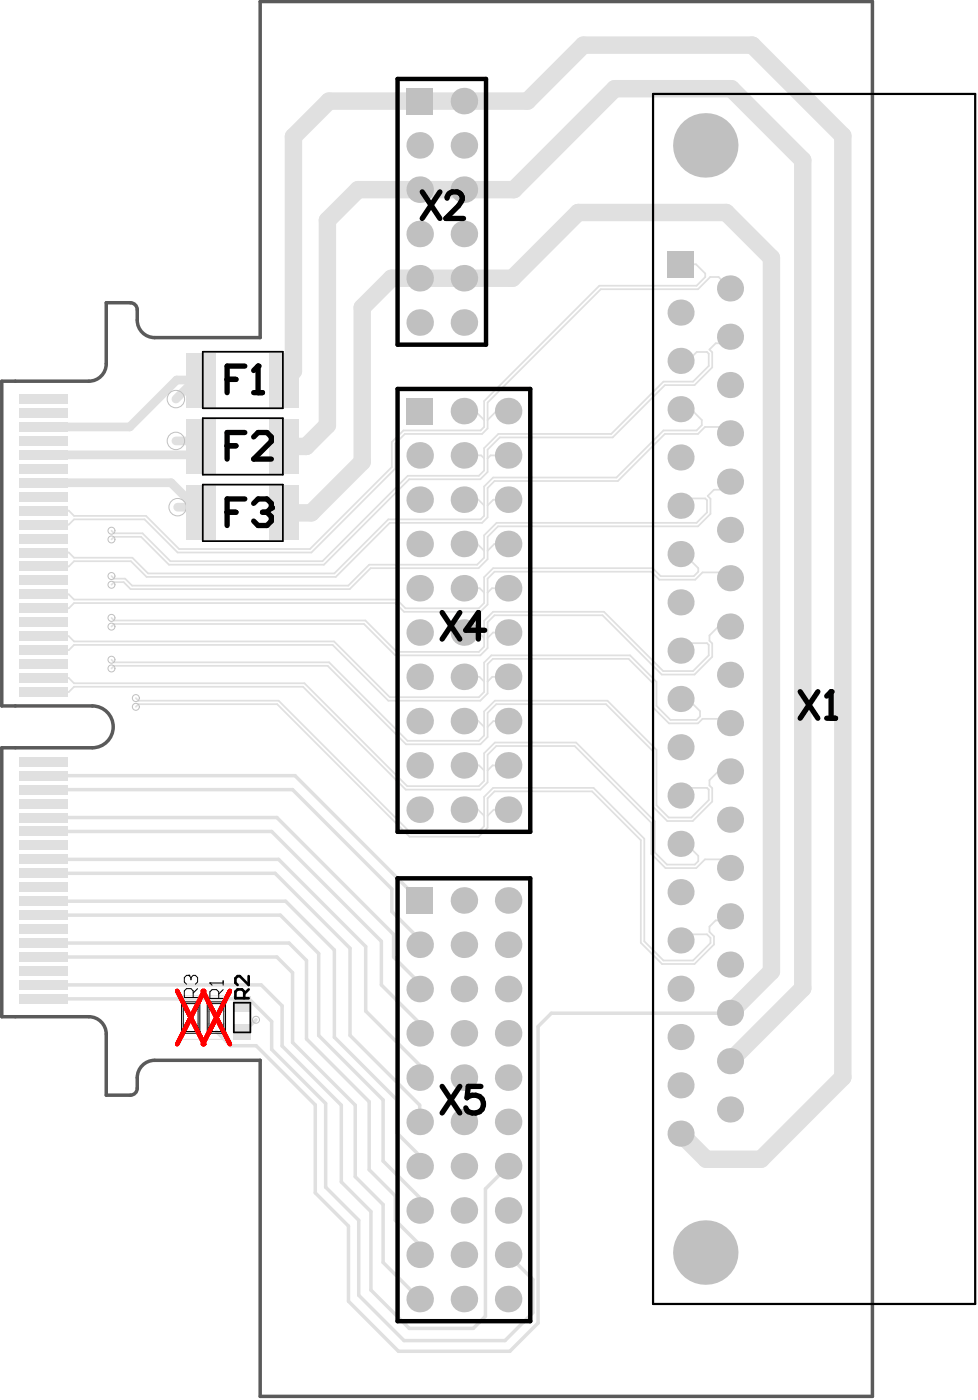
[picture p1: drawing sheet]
<svg xmlns="http://www.w3.org/2000/svg" width="187mm" height="267mm" viewBox="0 0 187 267" stroke-linecap="round" stroke-linejoin="round" font-family="sans-serif">
<path d="M33.8 189.3l5.2 10.1M38.7 189.3l5.2 10.1M39 189.3l-5.2 10.1M43.9 189.3l-5.2 10.1" fill="none" stroke="#f00" stroke-width=".84"/>
<g fill="none" stroke="#e0e0e0" stroke-width=".33">
<path d="M129.9 50.5h2.9l1.8 1.7v.7l-1.7 1.7h-18.5l-22 22v5l-.7 .6h-14.7l-2.2 2.2v4.8l-15.7 15.7h-24.9l-6.3-6.4h-13.8l-1-1h-4.8M139.3 55.1l-2.2-2.2h-1.6l-2.3 2.3h-18.6l-21.6 21.7v4.9l-1 1.1h-14.7l-1.9 1.8v4.8l-16 16h-25.5l-6.3-6.3h-13.5l-1 1h-4.8M88.5 78.5h2.2l1.7 1.7M97 78.5h-2.3l-1.7 1.7M129.9 78.2h2l2 2v1l-1 1h-6.3l-9 9h-23.5l-1.7 1.7v5.6l-.7 .7h-17.6l-10.3 10.3h-35.6l-2.9-3h-11.2l-1-1h-4.8M129.9 68.9h1.4l1.6-1.7h2l.3 .4v2.3l-3 3h-5.6l-10 10h-21.5l-2.7 2.7v4.3l-1 1h-13.6l-16.3 16.3h-29l-5.3-5.3h-5.4l-.5-.5M139.3 64.3l-1.2 1.3h-1.5l-1.2 1.2 .5 .5v2.9l-3.4 3.4h-5.6l-10 10h-21.5l-2.4 2.3v4.3l-1.3 1.3h-13.6l-16.3 16.4h-29.6l-5.3-5.4h-5.1l-.5 .5M88.5 95.4h2.8l1.1 1.1M88.5 87h3.3l.6 .5M97 95.4h-2.9l-1.1 1.1M97 87h-3.4l-.6 .5M129.9 96.6l1.4-1.4h3.3l.3 .3v2.4l-2 2h-38.1l-2.4 2.4v4.2l-1.4 1.4h-20.6l-3.9 4h-41.3l-1.3-1.4h-2.1l-.5-.5"/>
<path d="M139.3 92l-1.5 1.5h-1.6l-1.2 1.2 .6 .6v2.8l-2.4 2.4h-38.2l-2 2v4.3l-1.7 1.7h-20.6l-4 4h-41.8l-1.3-1.3h-1.8l-.5 .5M139.3 82.8l-1.2-1.2h-3.6l-1.3 1.3h-6.3l-9 9h-23.5l-1.4 1.3v5.6l-1 1.1h-17.6l-10.3 10.3h-36.1l-3-3h-10.9l-1 1h-4.8M21.3 118l.5 .5h47.9l6 6h15.7l1-1v-4.9l1.7-1.7h21.1l11.3 11.3h5.7l3-3v-2l-.3-.4h-3.6l-1.4 1.5M88.5 103.9h2.6l1.3 1.3M88.5 112.4h3l.9 .8M97 103.9h-2.7l-1.3 1.3M97 112.4h-3.1l-.9 .8M129.9 105.8h.7l2.6 2.7v.7l-.8 .9h-6.3l-1.5-1.6h-30.5l-1.7 1.7v5l-1 1h-14l-1.7-1.7h-61.6l-1-1h-4.8M139.3 110.4l-1.1-1.1h-4.2l-1.3 1.4h-6.9l-1.5-1.5h-29.9l-1.4 1.3v5l-1.3 1.4h-14.6l-1.7-1.7h-61.3l-1 1h-4.8M139.3 119.7h-2.2l-1.7 1.7v1l.5 .5v2.6l-3.4 3.3h-6.2l-11.3-11.3h-20.6l-1.4 1.4v4.9l-1.3 1.4h-16.3l-5.9-6h-47.7l-.5 .5M8.3 129.5h4.8l1 1h44l19.6 19.7h13.7l1-1v-5.3l2-2.1h15.5l15 15.1v5.9l2.4 2.3h5.3l.6-.6v-1l-2.2-2.3h-1.1M8.3 132.2h4.8l1-1h43.7l19.6 19.6h14.3l1.3-1.4v-5.2l1.7-1.7h15l14.6 14.6v6l2.7 2.7h5.9l1.6-1.7h3.2l1.6 1.7"/>
<path d="M8.3 121.5h4.8l1 1h49.6l10.7 10.7h17l1-1v-5.6l1.4-1.4h26.4l5.1 5v4.6l2.6 2.7h5l.7-.7v-1l-2.3-2.3h-1.4M8.3 124.2h4.8l1-1h49.4l10.6 10.6h17.6l1.3-1.4v-5.6l1-1h26l4.6 4.7v4.6l3.1 3.1h5.5l.8-.9h4.5l.8 .8M21.3 126l.5 .5h41l15 15h13.6l1-1v-4.6l2-2.1h21.5l9.4 9.4v10.6l2.3 2.3h4.3l3.3-3.3v-2l-.3-.3h-3.6l-1.4 1.5M21.3 127.7l.5-.5h40.7l15 15h14.2l1.3-1.4v-4.6l1.7-1.7h20.9l9 9v10.6l2.7 2.7h4.9l3.7-3.7v-2.6l-.5-.5v-1l1.7-1.7h2.2M25.9 133.3l.5 .5h26.8l25.2 25.3h12.6l1.4-1.3v-5.6l1.7-1.7h19.2l9.6 9.7v19.6l3.7 3.7h5.6l3.4-3.4v-1l-.7-.6h-3.9l-1.1 1.1M25.9 135l.5-.5h26.5l25.2 25.3h13.2l1.7-1.7v-5.6l1.4-1.3h18.6l9.3 9.3v19.6l4 4h6.2l3.7-3.7v-1.5l-.8-.9v-1l1.2-1.2h1.9l.8-.8M88.5 137.7h2.8l1.1 1.1M88.5 129.3h3l.9 .9M88.5 120.8h2.8l1.1 1M97 137.7h-2.9l-1.1 1.1M97 129.3h-3.1l-.9 .9M97 120.8h-2.9l-1.1 1"/>
<path d="M88.5 154.7h2.7l1.2 1.1M88.5 146.2h2.9l1 1M97 154.7h-2.8l-1.2 1.1M97 146.2h-3l-1 1"/>
</g>
<g fill="none" stroke="#e0e0e0" stroke-width=".66">
<path d="M8.3 150.8h47.5l19 19v4.3l5.3 5.3v1.1M8.3 156.1h44.5l22.3 22.4v4.3l5 5v1.1M8.3 158.8h43.5l21 21v8.3l7.3 7.3v2M8.3 148.2h48l23.8 23.8M8.3 164.1h44.9l16.6 16.7v12.3l10.3 10.3v2.4M8.3 166.8h44.2l14.3 14.3v16.7l13.3 13.3v3.2M8.3 172.1h46.2l9.3 9.4v16.6l12 12v6.3l4.3 4.4v1.9M8.3 174.8h45.2l7.3 7.3v15.7l12.3 12.3v11.7l7 6.9v2.5M8.3 182.8h44.5l3 3v13.3l12 12v13.7l5.3 5.3v11l7 7M8.3 180.1h46.9l3.3 3.4v14.9l11.9 12v13l5 5v4.7l4.7 4.6v2M8.3 190.8h39.2l4.3 4.3v5.3l10.3 10.4v16l6.4 6.3v14.3l8.6 8.7h19.3l5.3-5.4v-6.3l-4.7-4.7M8.3 188.1h41.5l4 4v7.7l11.3 11.3v14.7l5.7 5.6v15l7.3 7.3h12.2l2.3-2.3v-24.3l4.4-4.4"/>
<path d="M48.8 194.8l-2.2 2.2h-.4M139.3 193.5h-34.1l-2.5 2.6v56.6l-5.4 5.4h-21.3l-9.5-9.6v-14.3l-6.3-6.4v-16.8l-11.3-11.3h-4.9l-2.7-2.7"/>
</g>
<path d="M54.3 72.6l1.7-1.7v-44.8l6.8-6.8h37.9l10.6-10.7h32.2l17.3 17.3v179.9l-15.6 15.6h-10.5l-4.8-4.9M54.3 85.3h4.1l4.1-4.1v-39.1l5.8-5.9h29.8l19.2-19.3h22.3l13.6 13.7v158.2l-13.9 13.9M54.3 98h5.1l9.7-9.8v-29.5l5.6-5.6h23.1l12.5-12.5h28.3l8.6 8.6v136.3l-7.9 8" fill="none" stroke="#e0e0e0" stroke-width="3.3"/>
<path d="M37.2 72.6l-3.6 3.6M38.4 72.6h-4.7l-8.9 9h-16.5M8.3 92.2h24.4l5.7 5.8M33.6 84.2h3.7l1.1 1.1-1.6 1.6h-28.5M33.9 96.9h3.4" fill="none" stroke="#e0e0e0" stroke-width="1.7"/>
<g fill="none" stroke="#c0c0c0" stroke-width=".19">
<circle cx="33.6" cy="76.2" r="1.66"/>
<circle cx="33.6" cy="84.2" r="1.66"/>
<circle cx="33.9" cy="96.9" r="1.66"/>
<circle cx="21.3" cy="118" r=".67"/>
<circle cx="21.3" cy="111.7" r=".67"/>
<circle cx="21.3" cy="110" r=".67"/>
<circle cx="21.3" cy="101.4" r=".67"/>
<circle cx="21.3" cy="103" r=".67"/>
<circle cx="21.3" cy="119.7" r=".67"/>
<circle cx="21.3" cy="126" r=".67"/>
<circle cx="21.3" cy="127.7" r=".67"/>
<circle cx="25.9" cy="135" r=".67"/>
<circle cx="25.9" cy="133.3" r=".67"/>
<circle cx="48.8" cy="194.8" r=".67"/>
</g>
<g fill="#c0c0c0">
<circle cx="88.5" cy="239.7" r="2.53"/>
<circle cx="88.5" cy="205.8" r="2.53"/>
<circle cx="88.5" cy="172" r="2.53"/>
<circle cx="88.5" cy="137.7" r="2.53"/>
<circle cx="88.5" cy="103.9" r="2.53"/>
<circle cx="88.5" cy="36.2" r="2.53"/>
<circle cx="88.5" cy="248.1" r="2.53"/>
<circle cx="88.5" cy="222.7" r="2.53"/>
<circle cx="88.5" cy="231.2" r="2.53"/>
<circle cx="88.5" cy="188.9" r="2.53"/>
<circle cx="88.5" cy="197.4" r="2.53"/>
<circle cx="88.5" cy="180.5" r="2.53"/>
<circle cx="88.5" cy="146.2" r="2.53"/>
<circle cx="88.5" cy="154.7" r="2.53"/>
<circle cx="88.5" cy="112.4" r="2.53"/>
<circle cx="88.5" cy="120.8" r="2.53"/>
<circle cx="88.5" cy="87" r="2.53"/>
<circle cx="88.5" cy="95.4" r="2.53"/>
<circle cx="88.5" cy="61.6" r="2.53"/>
<circle cx="88.5" cy="53.1" r="2.53"/>
<circle cx="88.5" cy="44.7" r="2.53"/>
<circle cx="88.5" cy="27.8" r="2.53"/>
<circle cx="88.5" cy="19.3" r="2.53"/>
<circle cx="88.5" cy="129.3" r="2.53"/>
<circle cx="88.5" cy="214.3" r="2.53"/>
<circle cx="88.5" cy="78.5" r="2.53"/>
<circle cx="97" cy="239.7" r="2.53"/>
<circle cx="97" cy="205.8" r="2.53"/>
<circle cx="97" cy="172" r="2.53"/>
<circle cx="97" cy="137.7" r="2.53"/>
<circle cx="97" cy="103.9" r="2.53"/>
<circle cx="129.9" cy="152" r="2.49"/>
<circle cx="129.9" cy="124.3" r="2.49"/>
<circle cx="139.3" cy="138.1" r="2.49"/>
<circle cx="97" cy="248.1" r="2.53"/>
<circle cx="97" cy="222.7" r="2.53"/>
<circle cx="97" cy="231.2" r="2.53"/>
<circle cx="97" cy="188.9" r="2.53"/>
<circle cx="97" cy="197.4" r="2.53"/>
<circle cx="97" cy="180.5" r="2.53"/>
<circle cx="97" cy="146.2" r="2.53"/>
<circle cx="97" cy="154.7" r="2.53"/>
<circle cx="97" cy="112.4" r="2.53"/>
<circle cx="97" cy="120.8" r="2.53"/>
<circle cx="97" cy="87" r="2.53"/>
<circle cx="97" cy="95.4" r="2.53"/>
<circle cx="129.9" cy="216.5" r="2.49"/>
<circle cx="129.9" cy="207.3" r="2.49"/>
<circle cx="129.9" cy="198.1" r="2.49"/>
<circle cx="129.9" cy="188.9" r="2.49"/>
<circle cx="129.9" cy="179.6" r="2.49"/>
<circle cx="129.9" cy="170.4" r="2.49"/>
<circle cx="129.9" cy="142.7" r="2.49"/>
<circle cx="129.9" cy="115.1" r="2.49"/>
<circle cx="129.9" cy="96.6" r="2.49"/>
<circle cx="129.9" cy="87.4" r="2.49"/>
<circle cx="129.9" cy="68.9" r="2.49"/>
<circle cx="129.9" cy="59.7" r="2.49"/>
<circle cx="139.3" cy="202.7" r="2.49"/>
<circle cx="139.3" cy="193.5" r="2.49"/>
<circle cx="139.3" cy="175" r="2.49"/>
<circle cx="139.3" cy="165.8" r="2.49"/>
<circle cx="139.3" cy="147.3" r="2.49"/>
<circle cx="139.3" cy="119.7" r="2.49"/>
<circle cx="139.3" cy="110.4" r="2.49"/>
<circle cx="139.3" cy="101.2" r="2.49"/>
<circle cx="139.3" cy="92" r="2.49"/>
<circle cx="139.3" cy="82.8" r="2.49"/>
<circle cx="139.3" cy="73.5" r="2.49"/>
<circle cx="139.3" cy="64.3" r="2.49"/>
<circle cx="139.3" cy="55.1" r="2.49"/>
<circle cx="97" cy="129.3" r="2.53"/>
<circle cx="97" cy="214.3" r="2.53"/>
<circle cx="97" cy="78.5" r="2.53"/>
<circle cx="129.9" cy="161.2" r="2.49"/>
<circle cx="129.9" cy="133.5" r="2.49"/>
<circle cx="129.9" cy="105.8" r="2.49"/>
<circle cx="129.9" cy="78.2" r="2.49"/>
<circle cx="139.3" cy="211.9" r="2.49"/>
<circle cx="139.3" cy="184.2" r="2.49"/>
<circle cx="139.3" cy="156.6" r="2.49"/>
<circle cx="139.3" cy="128.9" r="2.49"/>
<circle cx="80.1" cy="239.7" r="2.53"/>
<circle cx="80.1" cy="205.8" r="2.53"/>
<circle cx="80.1" cy="137.7" r="2.53"/>
<circle cx="80.1" cy="103.9" r="2.53"/>
<circle cx="80.1" cy="36.2" r="2.53"/>
<circle cx="80.1" cy="248.1" r="2.53"/>
<circle cx="80.1" cy="222.7" r="2.53"/>
<circle cx="80.1" cy="231.2" r="2.53"/>
<circle cx="80.1" cy="188.9" r="2.53"/>
<circle cx="80.1" cy="197.4" r="2.53"/>
<circle cx="80.1" cy="180.5" r="2.53"/>
<circle cx="80.1" cy="146.2" r="2.53"/>
<circle cx="80.1" cy="154.7" r="2.53"/>
<circle cx="80.1" cy="112.4" r="2.53"/>
<circle cx="80.1" cy="120.8" r="2.53"/>
<circle cx="80.1" cy="87" r="2.53"/>
<circle cx="80.1" cy="95.4" r="2.53"/>
<circle cx="80.1" cy="61.6" r="2.53"/>
<circle cx="80.1" cy="53.1" r="2.53"/>
<circle cx="80.1" cy="44.7" r="2.53"/>
<circle cx="80.1" cy="27.8" r="2.53"/>
<circle cx="134.6" cy="239.2" r="6.2"/>
<circle cx="80.1" cy="129.3" r="2.53"/>
<circle cx="80.1" cy="214.3" r="2.53"/>
<circle cx="134.6" cy="27.8" r="6.2"/>
</g>
<g fill="#c0c0c0">
<path d="M127.4 48h5v5h-5z" fill-rule="evenodd"/>
<path d="M77.6 169.5h5v5h-5z" fill-rule="evenodd"/>
<path d="M77.6 16.8h5v5h-5z" fill-rule="evenodd"/>
<path d="M77.6 76h5v5.1h-5z" fill-rule="evenodd"/>
</g>
<path d="M39.6 190.2h3.4v3h-3.4zM39.6 195.5h3.4v3h-3.4z" fill="none" stroke="#e0e0e0" stroke-width=".19"/>
<g fill="#e0e0e0">
<path d="M51.5 92.7h5.6v10.5h-5.6z" fill-rule="evenodd"/>
<path d="M51.5 80h5.6v10.5h-5.6z" fill-rule="evenodd"/>
<path d="M51.5 67.4h5.6v10.4h-5.6z" fill-rule="evenodd"/>
<path d="M3.7 189.9h9.3v1.8h-9.3z" fill-rule="evenodd"/>
<path d="M3.7 184.5h9.3v1.9h-9.3z" fill-rule="evenodd"/>
<path d="M3.7 179.2h9.3v1.8h-9.3z" fill-rule="evenodd"/>
<path d="M3.7 176.5h9.3v1.9h-9.3z" fill-rule="evenodd"/>
<path d="M3.7 171.2h9.3v1.9h-9.3z" fill-rule="evenodd"/>
<path d="M3.7 165.9h9.3v1.8h-9.3z" fill-rule="evenodd"/>
<path d="M3.7 163.2h9.3v1.9h-9.3z" fill-rule="evenodd"/>
<path d="M3.7 157.9h9.3v1.8h-9.3z" fill-rule="evenodd"/>
<path d="M3.7 155.2h9.3v1.9h-9.3z" fill-rule="evenodd"/>
<path d="M3.7 152.6h9.3v1.8h-9.3z" fill-rule="evenodd"/>
<path d="M3.7 149.9h9.3v1.8h-9.3z" fill-rule="evenodd"/>
<path d="M3.7 144.6h9.3v1.8h-9.3z" fill-rule="evenodd"/>
<path d="M3.7 131.3h9.3v1.8h-9.3z" fill-rule="evenodd"/>
<path d="M3.7 128.6h9.3v1.8h-9.3z" fill-rule="evenodd"/>
<path d="M3.7 125.9h9.3v1.9h-9.3z" fill-rule="evenodd"/>
<path d="M3.7 123.3h9.3v1.8h-9.3z" fill-rule="evenodd"/>
<path d="M3.7 117.9h9.3v1.9h-9.3z" fill-rule="evenodd"/>
<path d="M3.7 115.3h9.3v1.8h-9.3z" fill-rule="evenodd"/>
<path d="M3.7 109.9h9.3v1.9h-9.3z" fill-rule="evenodd"/>
<path d="M3.7 104.6h9.3v1.8h-9.3z" fill-rule="evenodd"/>
<path d="M3.7 101.9h9.3v1.9h-9.3z" fill-rule="evenodd"/>
<path d="M3.7 96.6h9.3v1.9h-9.3z" fill-rule="evenodd"/>
<path d="M3.7 91.3h9.3v1.8h-9.3z" fill-rule="evenodd"/>
<path d="M3.7 88.6h9.3v1.9h-9.3z" fill-rule="evenodd"/>
<path d="M3.7 83.3h9.3v1.8h-9.3z" fill-rule="evenodd"/>
<path d="M3.7 78h9.3v1.8h-9.3z" fill-rule="evenodd"/>
<path d="M3.7 75.3h9.3v1.8h-9.3z" fill-rule="evenodd"/>
<path d="M44.5 190.2h3.4v3h-3.4z" fill-rule="evenodd"/>
</g>
<path d="M34.7 190.2h3.3v3h-3.3z" fill="none" stroke="#e0e0e0" stroke-width=".19"/>
<g fill="#e0e0e0">
<path d="M3.7 187.2h9.3v1.8h-9.3z" fill-rule="evenodd"/>
<path d="M3.7 181.9h9.3v1.8h-9.3z" fill-rule="evenodd"/>
<path d="M3.7 173.9h9.3v1.8h-9.3z" fill-rule="evenodd"/>
<path d="M3.7 168.6h9.3v1.8h-9.3z" fill-rule="evenodd"/>
<path d="M3.7 160.6h9.3v1.8h-9.3z" fill-rule="evenodd"/>
<path d="M3.7 147.2h9.3v1.9h-9.3z" fill-rule="evenodd"/>
<path d="M3.7 120.6h9.3v1.8h-9.3z" fill-rule="evenodd"/>
<path d="M3.7 112.6h9.3v1.8h-9.3z" fill-rule="evenodd"/>
<path d="M3.7 107.3h9.3v1.8h-9.3z" fill-rule="evenodd"/>
<path d="M3.7 99.3h9.3v1.8h-9.3z" fill-rule="evenodd"/>
<path d="M3.7 94h9.3v1.8h-9.3z" fill-rule="evenodd"/>
<path d="M3.7 86h9.3v1.8h-9.3z" fill-rule="evenodd"/>
<path d="M3.7 80.6h9.3v1.9h-9.3z" fill-rule="evenodd"/>
<path d="M44.5 195.5h3.4v3h-3.4z" fill-rule="evenodd"/>
</g>
<path d="M34.7 195.5h3.3v3h-3.3z" fill="none" stroke="#e0e0e0" stroke-width=".19"/>
<g fill="#e0e0e0">
<path d="M35.6 92.7h5.6v10.5h-5.6z" fill-rule="evenodd"/>
<path d="M35.6 80h5.6v10.5h-5.6z" fill-rule="evenodd"/>
<path d="M35.6 67.4h5.6v10.4h-5.6z" fill-rule="evenodd"/>
</g>
<path d="M33.8 189.3l5.2 10.1M38.7 189.3l5.2 10.1M39 189.3l-5.2 10.1M43.9 189.3l-5.2 10.1" fill="none" stroke="#f00" stroke-width=".84"/>
<path d="M17.6 134.8h-17.3v-62h16.7a3.3 3.3 0 0 0 3.3-3.3v-11.7h4.6a1.33 1.33 0 0 1 1.3 1.4 4.9 4.9 0 0 0 1 4.3 3.3 3.3 0 0 0 2.3 1h20.1v-64.2h116.9v266.4h-116.9v-64.2h-20.1a3.3 3.3 0 0 0-3.3 3.4v2a1.33 1.33 0 0 1-1.3 1.3h-4.6v-11.7a3.3 3.3 0 0 0-3.3-3.3h-16.7v-51.4h17.3a4 4 0 0 0 4-4 4 4 0 0 0-4-4" fill="none" stroke="#5a5a5a" stroke-width=".66"/>
<g fill="none" stroke="#000" stroke-width=".19">
<path d="M34.7 191.4l.3 .1v5.7l-.2 .2-.2-.2zM34.7 197.1l3.3-.1 .1 .2-.1 .2h-3.2zM34.7 191.4h3.3l.1 .1-.1 .2h-3.2zM36 186.3h.1M36 186.3h-.4l-.4 .4v.9l.4 .4M36 186.3l.4 .4M36.4 186.7l.5-.4h.4l.4 .4v.9l-.4 .4M36.4 186.7v.4M36.9 190.5v-1.2l-.5-.5h-.8l-.4 .5v1.2h2.5M37.7 188.8l-.8 .9M37.8 191.4l.3 .1v5.7l-.1 .2-.2-.2zM39.6 197.1l3.3-.1 .1 .2-.1 .2h-3.2z"/>
<path d="M39.6 191.4h3.3l.1 .1-.1 .2h-3.2zM39.6 191.4l.3 .1v5.7l-.2 .2-.2-.2zM40 187.8h.1M40 187.8l.5 .4M40 187.8h2.6M41.7 190.7v-1.3l-.4-.4h-.8l-.5 .4v1.3h2.6M42.6 189l-.9 .9M42.6 187.3v.9M42.8 191.4l.2 .1v5.7l-.1 .2-.2-.2z"/>
</g>
<path d="M38.7 67.2h15.3v10.8h-15.3zM38.7 79.9h15.3v10.8h-15.3zM38.7 92.6h15.3v10.8h-15.3zM44.6 191.5h3.2v5.7h-3.2z" fill="none" stroke="#000" stroke-width=".33"/>
<path d="M75.9 15.1h16.8v50.7h-16.8zM75.9 74.3h25.3v84.6h-25.3zM75.9 167.8h25.3v84.6h-25.3z" fill="none" stroke="#000" stroke-width=".84"/>
<path d="M124.6 17.9h61.5v231.2h-61.5z" fill="none" stroke="#000" stroke-width=".42"/>
<path d="M46.6 190.7v-1.3l-.4-.4h-.9l-.4 .4v1.3h2.6M47.5 186.4v1.7l-1.7-1.7h-.5l-.4 .5v.8l.4 .4M47.5 189l-.9 .8" fill="none" stroke="#000" stroke-width=".51"/>
<g fill="none" stroke="#000" stroke-width="1">
<path d="M80.6 36.7l3.3 5M83.9 36.7l-3.3 5M85.3 37.9a1.26 1.26 0 0 1 1-1.2h.9a1.24 1.24 0 0 1 .8 1.9l-.5 .7-2.4 2.4h3.4M43.3 72.5h1.7M46.7 69.9h-3.4v5.1M48.4 75h1.7M48.4 70.8l.8-.9v5.1M43.3 97.8h1.7M43.3 85.1h1.7M46.7 95.3h-3.4v5.1M46.7 82.6h-3.4v5.1M48.4 96.1l.8-.8h1.7l.9 .8v.9l-.9 .8"/>
<path d="M48.4 83.5l.8-.9h1.7l.9 .9v.8l-3.4 3.4h3.4M50.1 97.8h.8M50.9 97.8l.9 .9v.8l-.9 .9h-1.7l-.8-.9M84.4 117l3.3 5.1M87.7 117l-3.3 5.1M92.5 120.4h-3.6l2.4-3.4v5.1M152.7 132.1l3.4 5.1M156.1 132.1l-3.4 5.1M157.7 137.2h1.7M157.7 133l.9-.9v5.1M84.4 207.5l3.3 5.1M87.7 207.5l-3.3 5.1"/>
<path d="M91.8 207.5h-2.4l-.3 2.2a1.8 1.8 0 0 1 2.7 0 1.8 1.8 0 0 1-.3 2.6 1.84 1.84 0 0 1-2.6-.7"/>
</g>
<g fill="#000">
<circle cx="49.2" cy="69.9" r=".51"/>
<circle cx="51.8" cy="97" r=".51"/>
<circle cx="158.6" cy="132.1" r=".51"/>
</g>
</svg>
